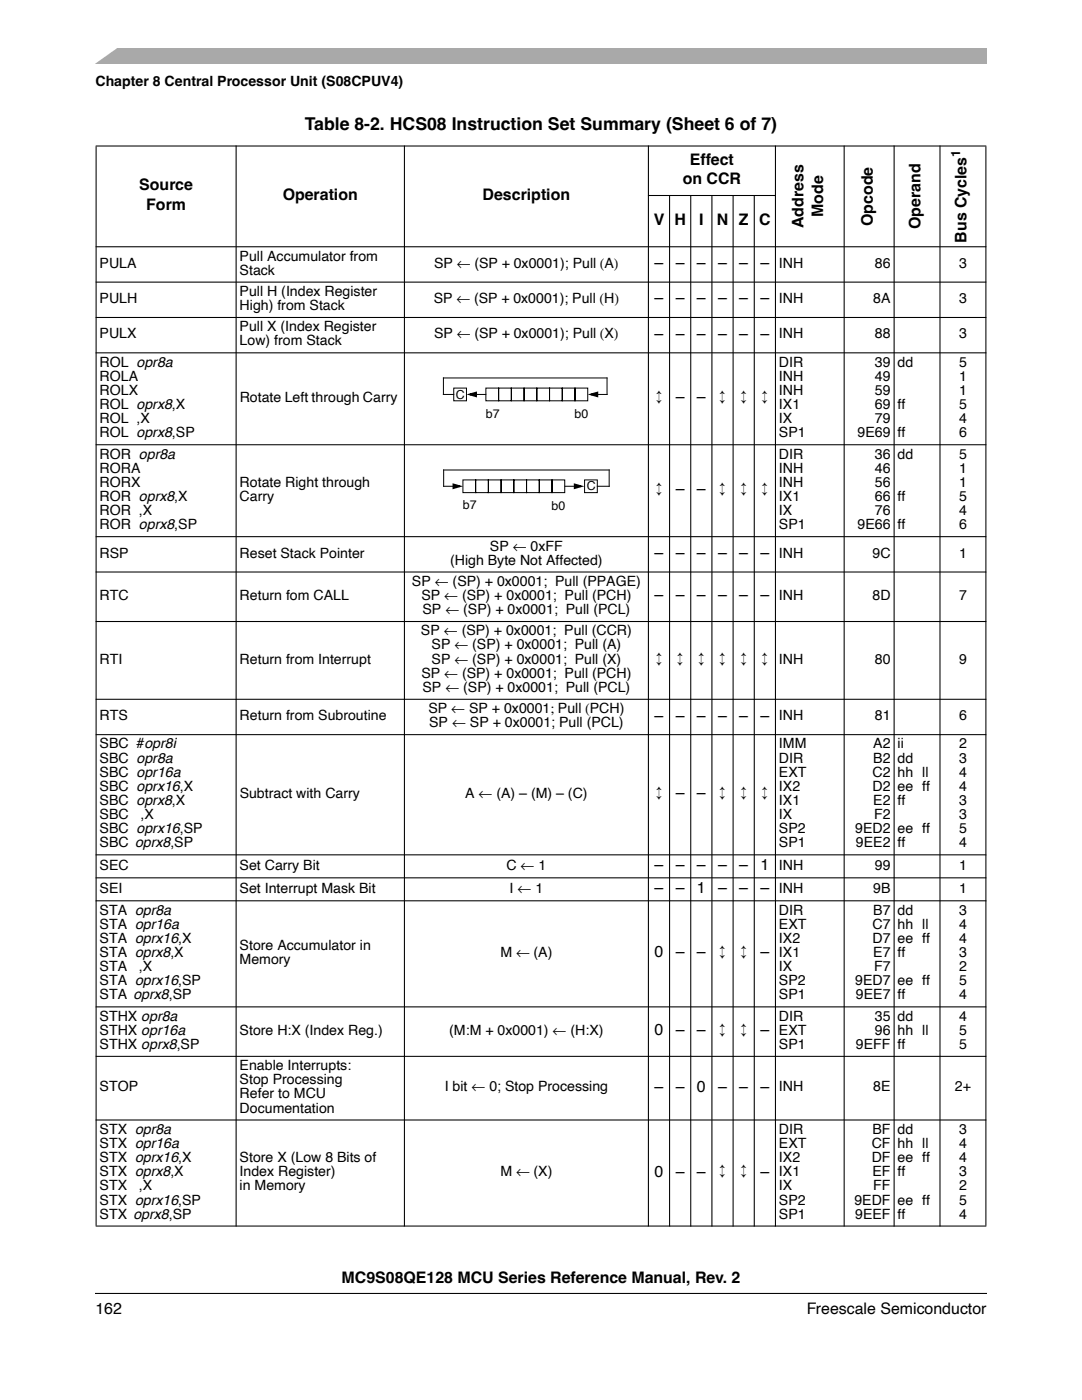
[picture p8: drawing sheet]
<svg xmlns="http://www.w3.org/2000/svg" width="216mm" height="279mm" viewBox="0 0 216 279" stroke-linecap="round" stroke-linejoin="round" font-family="sans-serif">
<defs><g id="words">
<text font-size="3.5" x="60.8" y="25.8">Table 8-2. HCS08 Instruction Set Summary (Sheet 6 of 7)</text>
<g font-size="3.2">
<text x="137.7" y="32.8">Effect</text>
<text x="27.8" y="38">Source</text>
<text x="29.2" y="41.8">Form</text>
<text x="56.4" y="39.9">Operation</text>
<text x="96.3" y="39.9">Description</text>
<text x="136.2" y="36.7">on CCR</text>
<text x="130.4" y="44.8">V H</text>
<text x="139.5" y="44.8">I</text>
<text x="143" y="44.8">N Z C</text>
<text x="160.4" y="45.5" transform="rotate(-90 160.4 45.5)">Address</text>
<text x="164.2" y="43.3" transform="rotate(-90 164.2 43.3)">Mode</text>
<text x="174.1" y="45.1" transform="rotate(-90 174.1 45.1)">Opcode</text>
<text x="183.7" y="45.7" transform="rotate(-90 183.7 45.7)">Operand</text>
<text x="130.6" y="53.5">–</text>
<text x="134.8" y="53.5">–</text>
<text x="139.1" y="53.5">–</text>
<text x="143.3" y="53.5">–</text>
<text x="147.5" y="53.5">–</text>
<text x="151.7" y="53.5">–</text>
<text x="192.8" y="48.4" transform="rotate(-90 192.8 48.4)">Bus Cycles</text>
<text x="130.6" y="60.5">–</text>
<text x="134.8" y="60.5">–</text>
<text x="139.1" y="60.5">–</text>
<text x="143.3" y="60.5">–</text>
<text x="147.5" y="60.5">–</text>
<text x="151.7" y="60.5">–</text>
<text x="130.6" y="67.6">–</text>
<text x="134.8" y="67.6">–</text>
<text x="139.1" y="67.6">–</text>
<text x="143.3" y="67.6">–</text>
<text x="147.5" y="67.6">–</text>
<text x="151.7" y="67.6">–</text>
<text x="134.8" y="80.3">–</text>
<text x="139.1" y="80.3">–</text>
<text x="134.8" y="98.6">–</text>
<text x="139.1" y="98.6">–</text>
<text x="130.6" y="111.3">–</text>
<text x="134.8" y="111.3">–</text>
<text x="139.1" y="111.3">–</text>
<text x="143.3" y="111.3">–</text>
<text x="147.5" y="111.3">–</text>
<text x="151.7" y="111.3">–</text>
<text x="130.6" y="119.8">–</text>
<text x="134.8" y="119.8">–</text>
<text x="139.1" y="119.8">–</text>
<text x="143.3" y="119.8">–</text>
<text x="147.5" y="119.8">–</text>
<text x="151.7" y="119.8">–</text>
<text x="130.6" y="143.8">–</text>
<text x="134.8" y="143.8">–</text>
<text x="139.1" y="143.8">–</text>
<text x="143.3" y="143.8">–</text>
<text x="147.5" y="143.8">–</text>
<text x="151.7" y="143.8">–</text>
<text x="134.8" y="159.3">–</text>
<text x="139.1" y="159.3">–</text>
<text x="130.6" y="173.6">–</text>
<text x="134.8" y="173.6">–</text>
<text x="139.1" y="173.6">–</text>
<text x="143.3" y="173.6">–</text>
<text x="147.5" y="173.6">–</text>
<text x="151.7" y="173.6">1</text>
<text x="130.6" y="178.2">–</text>
<text x="134.8" y="178.2">–</text>
<text x="139.1" y="178.2">1</text>
<text x="143.3" y="178.2">–</text>
<text x="147.5" y="178.2">–</text>
<text x="151.7" y="178.2">–</text>
<text x="130.6" y="191.1">0</text>
<text x="134.8" y="191.1">–</text>
<text x="139.1" y="191.1">–</text>
<text x="151.7" y="191.1">–</text>
<text x="130.6" y="206.6">0</text>
<text x="134.8" y="206.6">–</text>
<text x="139.1" y="206.6">–</text>
<text x="151.7" y="206.6">–</text>
<text x="130.6" y="217.9">–</text>
<text x="134.8" y="217.9">–</text>
<text x="139.1" y="217.9">0</text>
<text x="143.3" y="217.9">–</text>
<text x="147.5" y="217.9">–</text>
<text x="151.7" y="217.9">–</text>
<text x="130.6" y="234.8">0</text>
<text x="134.8" y="234.8">–</text>
<text x="139.1" y="234.8">–</text>
<text x="151.7" y="234.8">–</text>
<text x="68.2" y="256.1">MC9S08QE128 MCU Series Reference Manual, Rev. 2</text>
<text x="19" y="262.3">162</text>
<text x="161" y="262.3">Freescale Semiconductor</text>
</g>
<g font-size="2.8">
<text x="19" y="17.2">Chapter 8 Central Processor Unit (S08CPUV4)</text>
<text x="19.9" y="53.4">PULA</text>
<text x="47.8" y="52">Pull Accumulator from</text>
<text x="86.6" y="53.4">SP ← (SP + 0x0001); Pull (A)</text>
<text x="155.4" y="53.4">INH</text>
<text x="174.6" y="53.4">86</text>
<text x="191.4" y="53.4">3</text>
<text x="47.8" y="59.1">Pull H (Index Register</text>
<text x="47.8" y="54.8">Stack</text>
<text x="19.9" y="60.5">PULH</text>
<text x="47.8" y="61.9">High) from Stack</text>
<text x="86.6" y="60.5">SP ← (SP + 0x0001); Pull (H)</text>
<text x="155.4" y="60.5">INH</text>
<text x="174.3" y="60.5">8A</text>
<text x="191.4" y="60.5">3</text>
<text x="19.9" y="67.5">PULX</text>
<text x="47.8" y="66.1">Pull X (Index Register</text>
<text x="47.8" y="68.9">Low) from Stack</text>
<text x="86.6" y="67.5">SP ← (SP + 0x0001); Pull (X)</text>
<text x="155.4" y="67.5">INH</text>
<text x="174.6" y="67.5">88</text>
<text x="191.4" y="67.5">3</text>
<text x="19.9" y="73.2">ROL opr8a</text>
<text x="19.9" y="76">ROLA</text>
<text x="155.4" y="73.2">DIR</text>
<text x="155.4" y="76">INH</text>
<text x="174.6" y="73.2">39</text>
<text x="174.6" y="76">49</text>
<text x="179.1" y="73.2">dd</text>
<text x="191.4" y="73.2">5</text>
<text x="191.4" y="76">1</text>
<text x="19.9" y="78.8">ROLX</text>
<text x="19.9" y="81.6">ROL oprx8,X</text>
<text x="47.8" y="80.2">Rotate Left through Carry</text>
<text x="130.8" y="80.2">↕</text>
<text x="143.5" y="80.2">↕</text>
<text x="147.7" y="80.2">↕</text>
<text x="152" y="80.2">↕</text>
<text x="155.4" y="78.8">INH</text>
<text x="155.4" y="81.6">IX1</text>
<text x="174.6" y="78.8">59</text>
<text x="174.6" y="81.6">69</text>
<text x="179.1" y="81.6">ff</text>
<text x="191.4" y="78.8">1</text>
<text x="191.4" y="81.6">5</text>
<text x="19.9" y="84.5">ROL ,X</text>
<text x="19.9" y="87.3">ROL oprx8,SP</text>
<text x="155.4" y="84.5">IX</text>
<text x="155.4" y="87.3">SP1</text>
<text x="171.1" y="87.3">9E69</text>
<text x="174.6" y="84.5">79</text>
<text x="179.1" y="87.3">ff</text>
<text x="191.4" y="84.5">4</text>
<text x="191.4" y="87.3">6</text>
<text x="19.9" y="91.5">ROR opr8a</text>
<text x="19.9" y="94.3">RORA</text>
<text x="155.4" y="91.5">DIR</text>
<text x="155.4" y="94.3">INH</text>
<text x="174.6" y="91.5">36</text>
<text x="174.6" y="94.3">46</text>
<text x="179.1" y="91.5">dd</text>
<text x="191.4" y="91.5">5</text>
<text x="191.4" y="94.3">1</text>
<text x="19.9" y="97.2">RORX</text>
<text x="19.9" y="100">ROR oprx8,X</text>
<text x="47.8" y="97.2">Rotate Right through</text>
<text x="47.8" y="100">Carry</text>
<text x="130.8" y="98.6">↕</text>
<text x="143.5" y="98.6">↕</text>
<text x="147.7" y="98.6">↕</text>
<text x="152" y="98.6">↕</text>
<text x="155.4" y="97.2">INH</text>
<text x="155.4" y="100">IX1</text>
<text x="174.6" y="97.2">56</text>
<text x="174.6" y="100">66</text>
<text x="179.1" y="100">ff</text>
<text x="191.4" y="97.2">1</text>
<text x="191.4" y="100">5</text>
<text x="19.9" y="102.8">ROR ,X</text>
<text x="19.9" y="105.6">ROR oprx8,SP</text>
<text x="155.4" y="102.8">IX</text>
<text x="155.4" y="105.6">SP1</text>
<text x="171.1" y="105.6">9E66</text>
<text x="174.6" y="102.8">76</text>
<text x="179.1" y="105.6">ff</text>
<text x="191.4" y="102.8">4</text>
<text x="191.4" y="105.6">6</text>
<text x="19.9" y="111.3">RSP</text>
<text x="47.8" y="111.3">Reset Stack Pointer</text>
<text x="89.8" y="112.7">(High Byte Not Affected)</text>
<text x="97.8" y="109.9">SP ← 0xFF</text>
<text x="155.4" y="111.3">INH</text>
<text x="174.1" y="111.3">9C</text>
<text x="191.4" y="111.3">1</text>
<text x="19.9" y="119.7">RTC</text>
<text x="47.8" y="119.7">Return fom CALL</text>
<text x="82.2" y="116.9">SP ← (SP) + 0x0001; Pull (PPAGE)</text>
<text x="84.1" y="119.7">SP ← (SP) + 0x0001; Pull (PCH)</text>
<text x="155.4" y="119.7">INH</text>
<text x="174.1" y="119.7">8D</text>
<text x="191.4" y="119.7">7</text>
<text x="84.3" y="122.6">SP ← (SP) + 0x0001; Pull (PCL)</text>
<text x="84" y="126.8">SP ← (SP) + 0x0001; Pull (CCR)</text>
<text x="86.1" y="129.6">SP ← (SP) + 0x0001; Pull (A)</text>
<text x="19.9" y="132.4">RTI</text>
<text x="47.8" y="132.4">Return from Interrupt</text>
<text x="84.1" y="135.3">SP ← (SP) + 0x0001; Pull (PCH)</text>
<text x="86.1" y="132.4">SP ← (SP) + 0x0001; Pull (X)</text>
<text x="130.8" y="132.4">↕</text>
<text x="135.1" y="132.4">↕</text>
<text x="139.3" y="132.4">↕</text>
<text x="143.5" y="132.4">↕</text>
<text x="147.7" y="132.4">↕</text>
<text x="152" y="132.4">↕</text>
<text x="155.4" y="132.4">INH</text>
<text x="174.6" y="132.4">80</text>
<text x="191.4" y="132.4">9</text>
<text x="19.9" y="143.7">RTS</text>
<text x="47.8" y="143.7">Return from Subroutine</text>
<text x="84.3" y="138.1">SP ← (SP) + 0x0001; Pull (PCL)</text>
<text x="85.5" y="142.3">SP ← SP + 0x0001; Pull (PCH)</text>
<text x="155.4" y="143.7">INH</text>
<text x="174.6" y="143.7">81</text>
<text x="191.4" y="143.7">6</text>
<text x="19.9" y="149.4">SBC #opr8i</text>
<text x="85.6" y="145.1">SP ← SP + 0x0001; Pull (PCL)</text>
<text x="155.4" y="149.4">IMM</text>
<text x="174.3" y="149.4">A2</text>
<text x="179.1" y="149.4">ii</text>
<text x="191.4" y="149.4">2</text>
<text x="19.9" y="152.2">SBC opr8a</text>
<text x="19.9" y="155">SBC opr16a</text>
<text x="155.4" y="152.2">DIR</text>
<text x="155.4" y="155">EXT</text>
<text x="174.1" y="155">C2</text>
<text x="174.3" y="152.2">B2</text>
<text x="179.1" y="152.2">dd</text>
<text x="179.1" y="155">hh ll</text>
<text x="191.4" y="152.2">3</text>
<text x="191.4" y="155">4</text>
<text x="19.9" y="157.8">SBC oprx16,X</text>
<text x="19.9" y="160.7">SBC oprx8,X</text>
<text x="47.8" y="159.3">Subtract with Carry</text>
<text x="92.8" y="159.3">A ← (A) – (M) – (C)</text>
<text x="130.8" y="159.3">↕</text>
<text x="143.5" y="159.3">↕</text>
<text x="147.7" y="159.3">↕</text>
<text x="152" y="159.3">↕</text>
<text x="155.4" y="157.8">IX2</text>
<text x="155.4" y="160.7">IX1</text>
<text x="174.1" y="157.8">D2</text>
<text x="174.3" y="160.7">E2</text>
<text x="179.1" y="157.8">ee ff</text>
<text x="179.1" y="160.7">ff</text>
<text x="191.4" y="157.8">4</text>
<text x="191.4" y="160.7">3</text>
<text x="19.9" y="163.5">SBC</text>
<text x="19.9" y="166.3">SBC oprx16,SP</text>
<text x="28" y="163.5">,X</text>
<text x="155.4" y="163.5">IX</text>
<text x="155.4" y="166.3">SP2</text>
<text x="170.6" y="166.3">9ED2</text>
<text x="174.4" y="163.5">F2</text>
<text x="179.1" y="166.3">ee ff</text>
<text x="191.4" y="163.5">3</text>
<text x="191.4" y="166.3">5</text>
<text x="19.9" y="173.5">SEC</text>
<text x="19.9" y="169.1">SBC oprx8,SP</text>
<text x="47.8" y="173.5">Set Carry Bit</text>
<text x="101.1" y="173.5">C ← 1</text>
<text x="155.4" y="169.1">SP1</text>
<text x="155.4" y="173.5">INH</text>
<text x="170.8" y="169.1">9EE2</text>
<text x="174.6" y="173.5">99</text>
<text x="179.1" y="169.1">ff</text>
<text x="191.4" y="169.1">4</text>
<text x="191.4" y="173.5">1</text>
<text x="19.9" y="178.1">SEI</text>
<text x="47.8" y="178.1">Set Interrupt Mask Bit</text>
<text x="101.7" y="178.1">I ← 1</text>
<text x="155.4" y="178.1">INH</text>
<text x="174.3" y="178.1">9B</text>
<text x="191.4" y="178.1">1</text>
<text x="19.9" y="182.5">STA opr8a</text>
<text x="19.9" y="185.4">STA opr16a</text>
<text x="155.4" y="182.5">DIR</text>
<text x="155.4" y="185.4">EXT</text>
<text x="174.1" y="185.4">C7</text>
<text x="174.3" y="182.5">B7</text>
<text x="179.1" y="182.5">dd</text>
<text x="179.1" y="185.4">hh ll</text>
<text x="191.4" y="182.5">3</text>
<text x="191.4" y="185.4">4</text>
<text x="19.9" y="188.2">STA oprx16,X</text>
<text x="19.9" y="191">STA oprx8,X</text>
<text x="47.8" y="189.6">Store Accumulator in</text>
<text x="99.8" y="191">M ← (A)</text>
<text x="143.5" y="191">↕</text>
<text x="147.7" y="191">↕</text>
<text x="155.4" y="188.2">IX2</text>
<text x="155.4" y="191">IX1</text>
<text x="174.1" y="188.2">D7</text>
<text x="174.3" y="191">E7</text>
<text x="179.1" y="188.2">ee ff</text>
<text x="179.1" y="191">ff</text>
<text x="191.4" y="188.2">4</text>
<text x="191.4" y="191">3</text>
<text x="19.9" y="193.8">STA</text>
<text x="19.9" y="196.6">STA oprx16,SP</text>
<text x="27.7" y="193.8">,X</text>
<text x="47.8" y="192.4">Memory</text>
<text x="155.4" y="193.8">IX</text>
<text x="155.4" y="196.6">SP2</text>
<text x="170.6" y="196.6">9ED7</text>
<text x="174.4" y="193.8">F7</text>
<text x="179.1" y="196.6">ee ff</text>
<text x="191.4" y="193.8">2</text>
<text x="191.4" y="196.6">5</text>
<text x="19.9" y="199.5">STA oprx8,SP</text>
<text x="19.9" y="203.7">STHX opr8a</text>
<text x="155.4" y="199.5">SP1</text>
<text x="155.4" y="203.7">DIR</text>
<text x="170.8" y="199.5">9EE7</text>
<text x="174.6" y="203.7">35</text>
<text x="179.1" y="199.5">ff</text>
<text x="179.1" y="203.7">dd</text>
<text x="191.4" y="199.5">4</text>
<text x="191.4" y="203.7">4</text>
<text x="19.9" y="206.5">STHX opr16a</text>
<text x="19.9" y="209.3">STHX oprx8,SP</text>
<text x="47.8" y="206.5">Store H:X (Index Reg.)</text>
<text x="89.6" y="206.5">(M:M + 0x0001) ← (H:X)</text>
<text x="143.5" y="206.5">↕</text>
<text x="147.7" y="206.5">↕</text>
<text x="155.4" y="206.5">EXT</text>
<text x="155.4" y="209.3">SP1</text>
<text x="170.8" y="209.3">9EFF</text>
<text x="174.6" y="206.5">96</text>
<text x="179.1" y="206.5">hh ll</text>
<text x="179.1" y="209.3">ff</text>
<text x="191.4" y="206.5">5</text>
<text x="191.4" y="209.3">5</text>
<text x="47.8" y="213.6">Enable Interrupts:</text>
<text x="19.9" y="217.8">STOP</text>
<text x="47.8" y="216.4">Stop Processing</text>
<text x="47.8" y="219.2">Refer to MCU</text>
<text x="88.7" y="217.8">I bit ← 0; Stop Processing</text>
<text x="155.4" y="217.8">INH</text>
<text x="174.3" y="217.8">8E</text>
<text x="190.5" y="217.8">2+</text>
<text x="19.9" y="226.3">STX opr8a</text>
<text x="47.8" y="222">Documentation</text>
<text x="155.4" y="226.3">DIR</text>
<text x="174.1" y="226.3">BF</text>
<text x="179.1" y="226.3">dd</text>
<text x="191.4" y="226.3">3</text>
<text x="19.9" y="229.1">STX opr16a</text>
<text x="19.9" y="231.9">STX oprx16,X</text>
<text x="47.8" y="231.9">Store X (Low 8 Bits of</text>
<text x="155.4" y="229.1">EXT</text>
<text x="155.4" y="231.9">IX2</text>
<text x="173.9" y="229.1">CF</text>
<text x="173.9" y="231.9">DF</text>
<text x="179.1" y="229.1">hh ll</text>
<text x="179.1" y="231.9">ee ff</text>
<text x="191.4" y="229.1">4</text>
<text x="191.4" y="231.9">4</text>
<text x="19.9" y="237.6">STX</text>
<text x="19.9" y="234.7">STX oprx8,X</text>
<text x="27.7" y="237.6">,X</text>
<text x="47.8" y="234.7">Index Register)</text>
<text x="47.8" y="237.6">in Memory</text>
<text x="99.8" y="234.7">M ← (X)</text>
<text x="143.5" y="234.7">↕</text>
<text x="147.7" y="234.7">↕</text>
<text x="155.4" y="234.7">IX1</text>
<text x="155.4" y="237.6">IX</text>
<text x="174.1" y="234.7">EF</text>
<text x="174.3" y="237.6">FF</text>
<text x="179.1" y="234.7">ff</text>
<text x="191.4" y="234.7">3</text>
<text x="191.4" y="237.6">2</text>
<text x="19.9" y="240.4">STX oprx16,SP</text>
<text x="19.9" y="243.2">STX oprx8,SP</text>
<text x="155.4" y="240.4">SP2</text>
<text x="155.4" y="243.2">SP1</text>
<text x="170.5" y="240.4">9EDF</text>
<text x="170.6" y="243.2">9EEF</text>
<text x="179.1" y="240.4">ee ff</text>
<text x="179.1" y="243.2">ff</text>
<text x="191.4" y="240.4">5</text>
<text x="191.4" y="243.2">4</text>
</g>
<g font-size="2.5">
<text x="191.6" y="31.4" transform="rotate(-90 191.6 31.4)">1</text>
<text x="91" y="79.5">C</text>
<text x="97" y="83.3">b7</text>
<text x="114.6" y="83.4">b0</text>
<text x="92.4" y="101.7">b7</text>
<text x="110.1" y="101.8">b0</text>
<text x="117.1" y="97.9">C</text>
</g>
</g></defs>
<path d="M19 9.5h177.8v3.2h-177.8z" fill="#a7a9ac"/>
<g fill="#fff">
<path d="M17.1 9.2h6.8l-5.3 3.8h-1.5z"/>
<path d="M19 258.1h177.8z"/>
</g>
<path d="M19 257.2h177.8v2.3h-177.8z" fill="#fff"/>
<path d="M19.1 258.1h177.7" fill="none" stroke="#000" stroke-width=".21"/>
<g fill="#000" stroke="#000" stroke-width=".21">
<path d="M129.3 39h25.5zM19.1 29.1h177.7zM19.1 49.2h177.7zM19.1 56.3h177.7zM19.1 63.4h177.7zM19.1 70.4h177.7zM19.1 88.8h177.7zM19.1 107.1h177.7zM19.1 114.2h177.7zM19.1 124h177.7zM19.1 139.6h177.7zM19.1 146.6h177.7z"/>
<path d="M19.1 170.6h177.7zM19.1 175.2h177.7zM19.1 179.8h177.7zM19.1 200.9h177.7zM19.1 210.8h177.7zM19.1 223.5h177.7zM19.2 29.2v215.4zM47.1 29.1v215.7zM80.7 29.1v215.7zM129.4 29.1v215.7zM133.6 38.9v205.9zM137.8 38.9v205.9z"/>
<path d="M142.1 38.9v205.9zM146.3 38.9v205.9zM150.5 38.9v205.9zM154.7 29.1v215.7zM168.4 29.1v215.7zM178.4 29.1v215.7zM187.6 29.1v215.7zM196.7 29.2v215.4zM19.1 244.7h177.7z"/>
</g>
<g fill="none" stroke="#000" stroke-width=".2">
<path d="M90.5 78.7h-2v-3.3h32.6v3.3h-1.7M90.5 77.4h2.6v2.6h-2.6zM95.2 78.7h1.7M97 77.4h2.5v2.6h-2.5zM99.5 77.4h2.5v2.6h-2.5zM102 77.4h2.6v2.6h-2.6zM104.6 77.4h2.5v2.6h-2.5zM107.1 77.4h2.6v2.6h-2.6zM109.7 77.4h2.5v2.6h-2.5zM112.2 77.4h2.5v2.6h-2.5zM114.7 77.4h2.6v2.6h-2.6zM90.3 97h-1.8v-3.2h33.1v3.2h-2.4"/>
<path d="M92.4 95.8h2.5v2.5h-2.5zM94.9 95.8h2.5v2.5h-2.5zM97.4 95.8h2.6v2.5h-2.6zM100 95.8h2.5v2.5h-2.5zM102.5 95.8h2.6v2.5h-2.6zM105.1 95.8h2.5v2.5h-2.5zM107.6 95.8h2.5v2.5h-2.5zM110.1 95.8h2.6v2.5h-2.6zM112.7 97h1.8M116.6 95.8h2.6v2.5h-2.6z"/>
</g>
<path d="M93.8 78.7l1.2-.3v.7zM118 78.7l1.2-.3v.7zM90.5 96.7l1.2 .3-1.2 .4zM114.7 96.7l1.2 .3-1.2 .4z" fill="none" stroke="#000" stroke-width=".38"/>
<path d="M93.8 78.7l1.2-.3v.7zM118 78.7l1.2-.3v.7zM90.5 96.7l1.2 .3-1.2 .4zM114.7 96.7l1.2 .3-1.2 .4z" fill="#000"/>
<use href="#words"/>
</svg>
